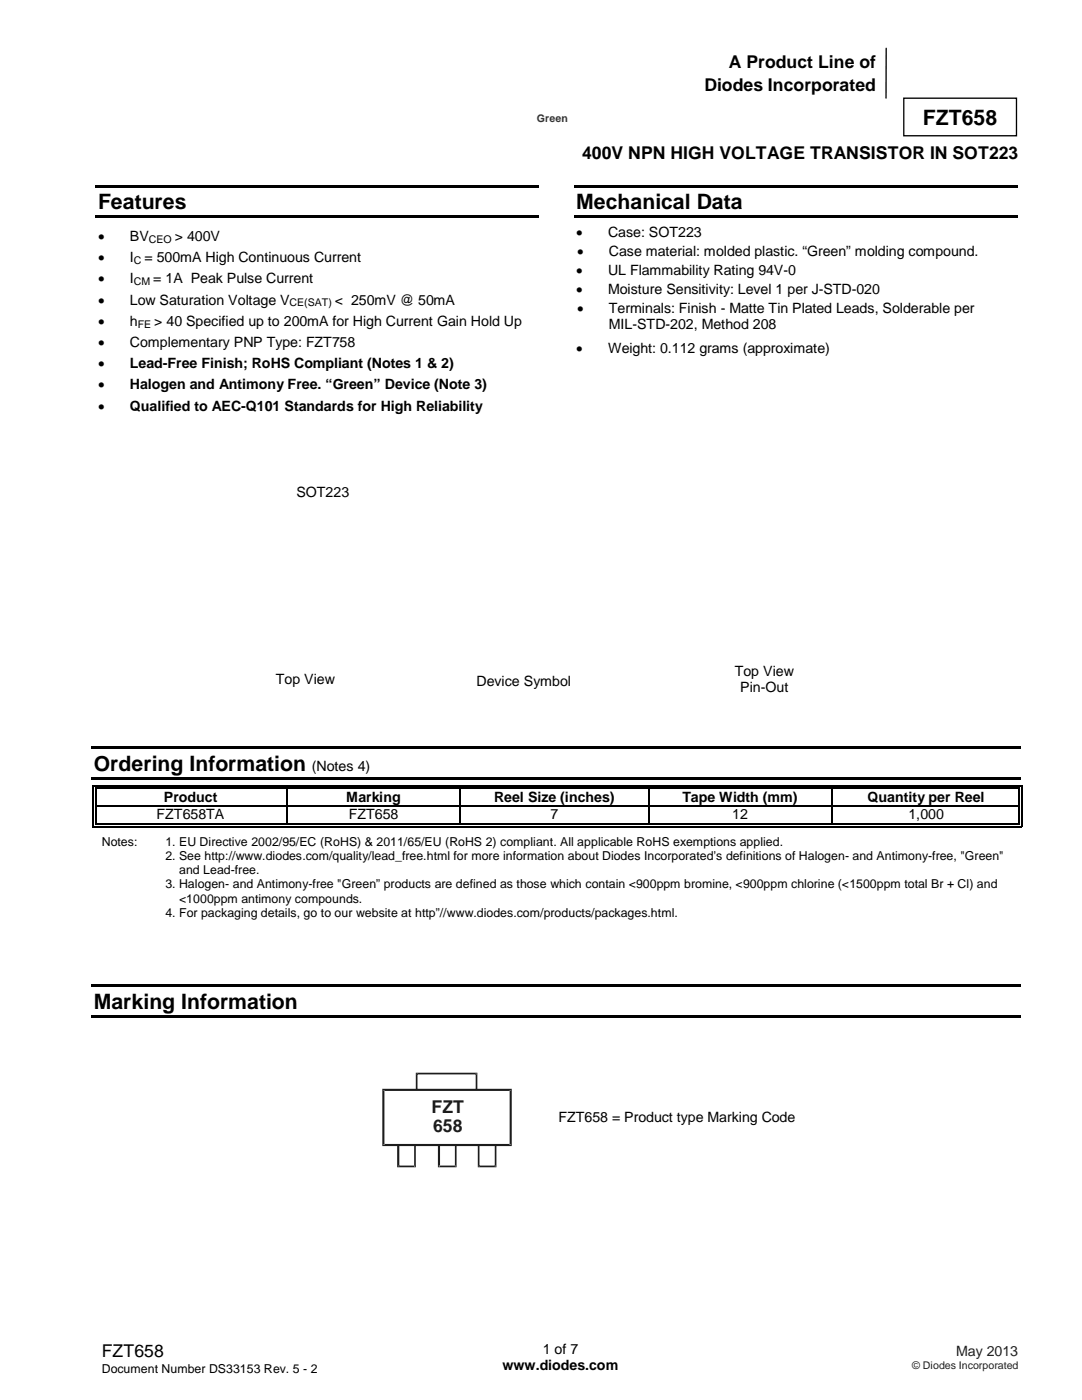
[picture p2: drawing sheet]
<svg xmlns="http://www.w3.org/2000/svg" width="216mm" height="279mm" viewBox="0 0 216 279" stroke-linecap="round" stroke-linejoin="round" font-family="sans-serif">
<defs><g id="words">
<g font-size="4.2">
<text x="184.1" y="24.9">FZT658</text>
<text x="19.6" y="41.7">Features</text>
<text x="115" y="41.7">Mechanical Data</text>
<text x="18.7" y="153.8">Ordering Information</text>
<text x="18.7" y="201.3">Marking Information</text>
</g>
<g font-size="3.5">
<text x="145.5" y="13.6">A Product Line of</text>
<text x="140.5" y="18.1">Diodes Incorporated</text>
<text x="116.2" y="31.7">400V NPN HIGH VOLTAGE TRANSISTOR IN SOT223</text>
<text x="20.3" y="270.9">FZT658</text>
</g>
<g font-size="3.5" fill="#1f1a17">
<text x="86.1" y="222">FZT</text>
<text x="86.4" y="225.9">658</text>
</g>
<g font-size="2.8">
<text x="115" y="47.3">•</text>
<text x="121.3" y="47.3">Case: SOT223</text>
<text x="19.6" y="48.1">•</text>
<text x="19.6" y="52.3">•</text>
<text x="25.9" y="48.1">BV</text>
<text x="25.9" y="52.3">I</text>
<text x="28.8" y="52.3">= 500mA High Continuous Current</text>
<text x="34.9" y="48.1">&gt; 400V</text>
<text x="115.1" y="51.1">•</text>
<text x="121.5" y="51.1">Case material: molded plastic. “Green” molding compound.</text>
<text x="19.6" y="56.6">•</text>
<text x="25.9" y="56.6">I</text>
<text x="30.6" y="56.6">= 1A Peak Pulse Current</text>
<text x="115" y="58.7">•</text>
<text x="115" y="54.9">•</text>
<text x="121.3" y="58.7">Moisture Sensitivity: Level 1 per J-STD-020</text>
<text x="121.3" y="54.9">UL Flammability Rating 94V-0</text>
<text x="19.6" y="65">•</text>
<text x="19.6" y="60.8">•</text>
<text x="25.9" y="65">h</text>
<text x="25.9" y="60.8">Low Saturation Voltage V</text>
<text x="30.8" y="65">&gt; 40 Specified up to 200mA for High Current Gain Hold Up</text>
<text x="66.8" y="60.8">&lt; 250mV @ 50mA</text>
<text x="115.1" y="62.5">•</text>
<text x="121.5" y="65.7">MIL-STD-202, Method 208</text>
<text x="121.5" y="62.5">Terminals: Finish - Matte Tin Plated Leads, Solderable per</text>
<text x="19.6" y="69.3">•</text>
<text x="25.9" y="69.3">Complementary PNP Type: FZT758</text>
<text x="115" y="70.4">•</text>
<text x="121.3" y="70.4">Weight: 0.112 grams (approximate)</text>
<text x="19.6" y="77.7">•</text>
<text x="19.6" y="73.5">•</text>
<text x="25.9" y="77.7">Halogen and Antimony Free. “Green” Device (Note 3)</text>
<text x="25.9" y="73.5">Lead-Free Finish; RoHS Compliant (Notes 1 &amp; 2)</text>
<text x="19.6" y="82">•</text>
<text x="25.9" y="82">Qualified to AEC-Q101 Standards for High Reliability</text>
<text x="59.1" y="99.1">SOT223</text>
<text x="55" y="136.5">Top View</text>
<text x="95.1" y="136.9">Device Symbol</text>
<text x="146.6" y="134.9">Top View</text>
<text x="147.7" y="138.1">Pin-Out</text>
<text x="62.2" y="153.8">(Notes 4)</text>
<text x="32.7" y="160">Product</text>
<text x="69.1" y="160">Marking</text>
<text x="98.6" y="160">Reel Size (inches)</text>
<text x="136.2" y="160">Tape Width (mm)</text>
<text x="173.1" y="160">Quantity per Reel</text>
<text x="31.2" y="163.5">FZT658TA</text>
<text x="69.6" y="163.5">FZT658</text>
<text x="109.8" y="163.5">7</text>
<text x="146.1" y="163.5">12</text>
<text x="181.3" y="163.5">1,000</text>
<text x="111.4" y="223.9">FZT658 = Product type Marking Code</text>
<text x="100.3" y="273.4">www.diodes.com</text>
<text x="108.3" y="270.2">1 of 7</text>
</g>
<text font-size="2.8" fill="#231f20" x="190.8" y="270.6">May 2013</text>
<g font-size="2.5">
<text x="20.3" y="168.8">Notes:</text>
<text x="33" y="171.6">2. See http://www.diodes.com/quality/lead_free.html for more information about Diodes Incorporated’s definitions of Halogen- and Antimony-free, &quot;Green&quot;</text>
<text x="33" y="168.8">1. EU Directive 2002/95/EC (RoHS) &amp; 2011/65/EU (RoHS 2) compliant. All applicable RoHS exemptions applied.</text>
<text x="33" y="177.3">3. Halogen- and Antimony-free &quot;Green” products are defined as those which contain &lt;900ppm bromine, &lt;900ppm chlorine (&lt;1500ppm total Br + Cl) and</text>
<text x="35.7" y="174.5">and Lead-free.</text>
<text x="33" y="183">4. For packaging details, go to our website at http”//www.diodes.com/products/packages.html.</text>
<text x="35.7" y="180.1">&lt;1000ppm antimony compounds.</text>
<text x="20.3" y="274">Document Number DS33153 Rev. 5 - 2</text>
</g>
<text font-size="2.1" fill="#323335" x="107.1" y="24.4">Green</text>
<g font-size="2.1">
<text x="26.7" y="52.7">C</text>
<text x="29.7" y="48.4">CEO</text>
<text x="26.7" y="56.9">CM</text>
<text x="27.5" y="65.4">FE</text>
<text x="57.8" y="61.1">CE(SAT)</text>
</g>
<text font-size="2.1" fill="#231f20" x="182" y="273.2">© Diodes Incorporated</text>
</g></defs>
<path d="M180.3 19.6h22.5v7.5h-22.5z" fill-rule="evenodd" fill="#fff" stroke="#000" stroke-width=".26"/>
<path d="M176.8 9.6v10" fill="none" stroke="#000" stroke-width=".26"/>
<path d="M19 36.9h88.6v.5h-88.6zM114.5 36.9h88.5v.5h-88.5zM19 43h88.6v.5h-88.6zM114.5 43h88.5v.5h-88.5z" fill="#000"/>
<g fill="#000">
<path d="M18.2 149h185.5v.5h-185.5z" fill-rule="evenodd"/>
<path d="M18.2 155.1h185.5v.5h-185.5z" fill-rule="evenodd"/>
<path d="M18.5 156.7h.2v.8h-.2z" fill-rule="evenodd"/>
<path d="M18.5 156.7h.7v.2h-.7z" fill-rule="evenodd"/>
<path d="M19 157.2h.2v.3h-.2z" fill-rule="evenodd"/>
<path d="M19 157.2h.2v.2h-.2z" fill-rule="evenodd"/>
<path d="M57.1 157.4l.2 .1z" fill-rule="evenodd"/>
<path d="M57.1 156.7h.7v.2h-.7z" fill-rule="evenodd"/>
<path d="M57.1 157.2h.7v.2h-.7z" fill-rule="evenodd"/>
<path d="M91.7 157.4l.3 .1z" fill-rule="evenodd"/>
<path d="M91.7 156.7h.8v.2h-.8z" fill-rule="evenodd"/>
<path d="M91.7 157.2h.8v.2h-.8z" fill-rule="evenodd"/>
<path d="M129.3 157.4l.2 .1z" fill-rule="evenodd"/>
<path d="M129.3 156.7h.7v.2h-.7z" fill-rule="evenodd"/>
<path d="M129.3 157.2h.7v.2h-.7z" fill-rule="evenodd"/>
<path d="M165.8 157.4l.3 .1z" fill-rule="evenodd"/>
<path d="M165.8 156.7h.8v.2h-.8z" fill-rule="evenodd"/>
<path d="M165.8 157.2h.8v.2h-.8z" fill-rule="evenodd"/>
<path d="M203.2 156.7h.8v.2h-.8z" fill-rule="evenodd"/>
<path d="M203.2 157.2h.3v.3h-.3z" fill-rule="evenodd"/>
<path d="M203.2 157.2h.3v.2h-.3z" fill-rule="evenodd"/>
<path d="M203.8 156.7h.2v.8h-.2z" fill-rule="evenodd"/>
<path d="M18.5 160.7h.2v.3h-.2z" fill-rule="evenodd"/>
<path d="M18.5 164.3h.2v.8h-.2z" fill-rule="evenodd"/>
<path d="M18.5 164.8h.7v.3h-.7z" fill-rule="evenodd"/>
<path d="M19 160.7h.2v.3h-.2z" fill-rule="evenodd"/>
<path d="M19 164.3h.2v.3h-.2z" fill-rule="evenodd"/>
<path d="M19 164.3h.2v.3h-.2z" fill-rule="evenodd"/>
<path d="M57.1 160.7h.2v.3h-.2z" fill-rule="evenodd"/>
<path d="M57.1 164.3h.7v.3h-.7z" fill-rule="evenodd"/>
<path d="M57.1 164.8h.7v.3h-.7z" fill-rule="evenodd"/>
<path d="M91.7 160.7h.3v.3h-.3z" fill-rule="evenodd"/>
<path d="M91.7 164.3h.8v.3h-.8z" fill-rule="evenodd"/>
<path d="M91.7 164.8h.8v.3h-.8z" fill-rule="evenodd"/>
<path d="M129.3 160.7h.2v.3h-.2z" fill-rule="evenodd"/>
<path d="M129.3 164.3h.7v.3h-.7z" fill-rule="evenodd"/>
<path d="M129.3 164.8h.7v.3h-.7z" fill-rule="evenodd"/>
<path d="M165.8 160.7h.3v.3h-.3z" fill-rule="evenodd"/>
<path d="M165.8 164.3h.8v.3h-.8z" fill-rule="evenodd"/>
<path d="M165.8 164.8h.8v.3h-.8z" fill-rule="evenodd"/>
<path d="M203.2 160.7h.3v.3h-.3z" fill-rule="evenodd"/>
<path d="M203.2 164.8h.8v.3h-.8z" fill-rule="evenodd"/>
<path d="M203.2 164.3h.3v.3h-.3z" fill-rule="evenodd"/>
<path d="M203.2 164.3h.3v.3h-.3z" fill-rule="evenodd"/>
<path d="M203.8 160.7h.2v.3h-.2z" fill-rule="evenodd"/>
<path d="M203.8 164.3h.2v.8h-.2z" fill-rule="evenodd"/>
<path d="M18.2 196.5h185.5v.5h-185.5z" fill-rule="evenodd"/>
<path d="M18.2 202.6h185.5v.6h-185.5z" fill-rule="evenodd"/>
</g>
<g fill="none" stroke="#000" stroke-width=".25">
<path d="M18.6 157.5v3.2M19.1 157.5v3.2M19.2 156.8h37.9M19.2 157.3h37.9M57.2 157.5v3.2M57.8 156.8h33.9M57.8 157.3h33.9M91.9 157.5v3.2M92.5 156.8h36.8M92.5 157.3h36.8M129.4 157.5v3.2M130 156.8h35.8"/>
<path d="M130 157.3h35.8M165.9 157.5v3.2M166.6 156.8h36.6M166.6 157.3h36.6M203.4 157.5v3.2M203.9 157.5v3.2M18.6 161v3.3M19.1 161v3.3M19.2 160.8h37.9M19.2 165h37.9M19.2 164.5h37.9M57.2 161v3.3"/>
<path d="M57.3 160.8h34.4M57.8 165h33.9M57.8 164.5h33.9M91.9 161v3.3M92 160.8h37.3M92.5 165h36.8M92.5 164.5h36.8M129.4 161v3.3M129.5 160.8h36.3M130 165h35.8M130 164.5h35.8M165.9 161v3.3"/>
<path d="M166.1 160.8h37.1M166.6 165h36.6M166.6 164.5h36.6M203.4 161v3.3M203.9 161v3.3"/>
</g>
<path d="M55.4 96h18v5.4h-18z" fill-rule="evenodd" fill="#fff"/>
<g fill="#1f1a17">
<path d="M76.6 217.3h25.2v.4h-25.2zM101.8 217.3h.3v.3h-.3zM101.7 217.6h.4v10.9h-.4zM101.8 228.5h.3v.2h-.3zM76.6 228.3h25.2v.4h-25.2zM76.3 228.5h.3v.2h-.3zM76.3 217.6h.4v10.9h-.4zM76.3 217.3h.3v.3h-.3z" fill-rule="evenodd"/>
<path d="M94.9 214.3h.3v3.3h-.3zM95.1 214.1h.1v.2h-.1zM83.1 214.1h12v.3h-12zM83 214.1h.1v.2h-.1zM83 214.3h.3v3.3h-.3z" fill-rule="evenodd"/>
<path d="M79.3 228.5h.4v4.3h-.4zM79.3 232.8h.2v.2h-.2zM79.5 232.6h3.3v.4h-3.3zM82.8 232.8h.2v.2h-.2zM82.6 228.5h.4v4.3h-.4z" fill-rule="evenodd"/>
<path d="M87.4 228.5h.4v4.3h-.4zM87.4 232.8h.1v.2h-.1zM87.5 232.6h3.4v.4h-3.4zM90.9 232.8h.2v.2h-.2zM90.8 228.5h.3v4.3h-.3z" fill-rule="evenodd"/>
<path d="M95.3 228.5h.4v4.3h-.4zM95.3 232.8h.2v.2h-.2zM95.5 232.6h3.4v.4h-3.4zM98.9 232.8h.2v.2h-.2zM98.7 228.5h.4v4.3h-.4z" fill-rule="evenodd"/>
</g>
<use href="#words"/>
</svg>
